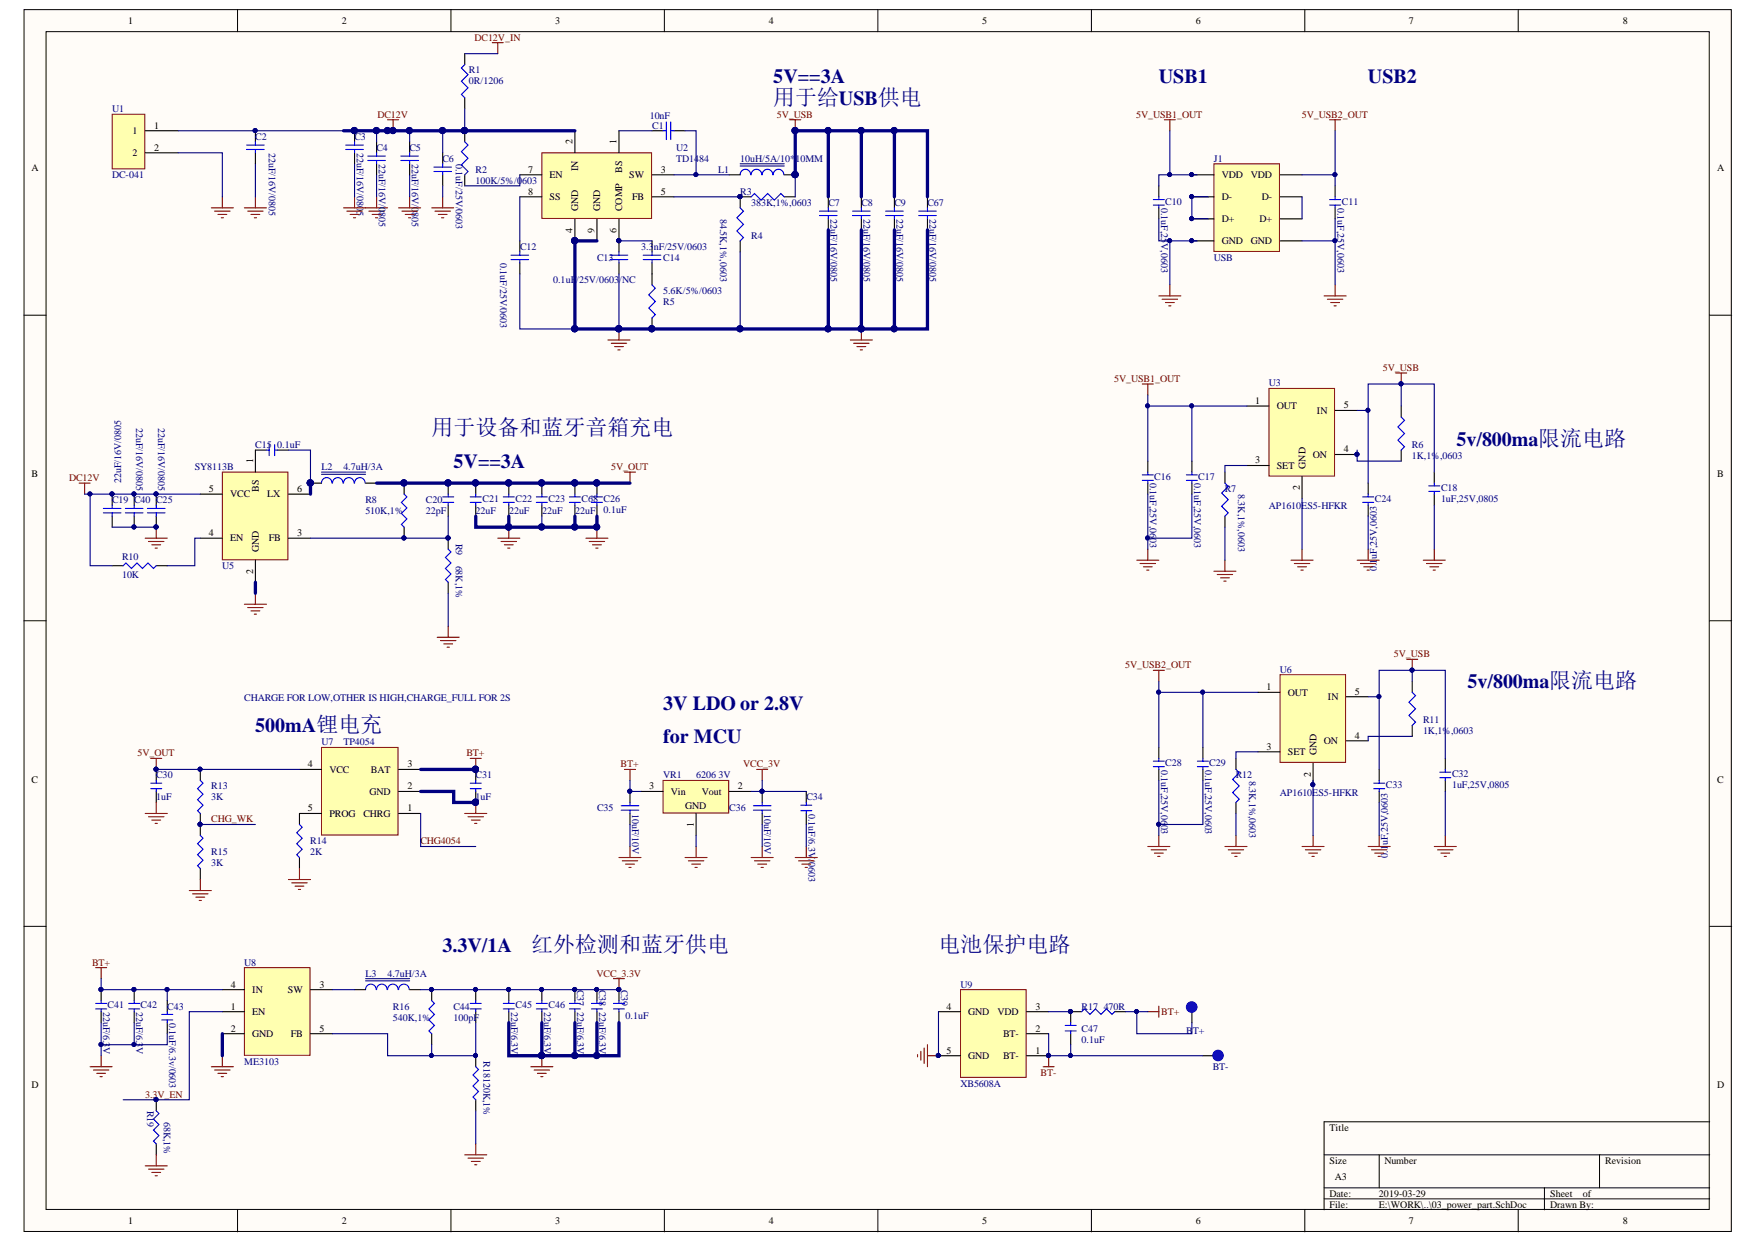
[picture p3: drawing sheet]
<svg xmlns="http://www.w3.org/2000/svg" width="297mm" height="210mm" viewBox="0 0 297 210" stroke-linecap="round" stroke-linejoin="round" font-family="sans-serif">
<defs><g id="words">
<g font-size="3.7" fill="#000080">
<text x="130.7" y="17.7">用于给USB供电</text>
<text x="72.9" y="73.4">用于设备和蓝牙音箱充电</text>
<text x="89.7" y="160.8">红外检测和蓝牙供电</text>
<text x="158.6" y="160.8">电池保护电路</text>
</g>
<g font-size="3.4" fill="#000080">
<text x="130.7" y="13.9">5V==3A</text>
<text x="195.8" y="13.9">USB1</text>
<text x="231.1" y="13.9">USB2</text>
<text x="246.1" y="75.3">5v/800ma限流电路</text>
<text x="76.6" y="79">5V==3A</text>
<text x="112.1" y="119.9">3V LDO or 2.8V</text>
<text x="248" y="116.2">5v/800ma限流电路</text>
<text x="43.1" y="123.6">500mA锂电充</text>
<text x="112.1" y="125.5">for MCU</text>
<text x="74.8" y="160.8">3.3V/1A</text>
</g>
<g font-size="1.7">
<text x="21.7" y="4.1">1</text>
<text x="57.8" y="4.1">2</text>
<text x="93.8" y="4.1">3</text>
<text x="129.9" y="4.1">4</text>
<text x="165.9" y="4.1">5</text>
<text x="202" y="4.1">6</text>
<text x="238.1" y="4.1">7</text>
<text x="274.2" y="4.1">8</text>
<text x="22.4" y="22.6">1</text>
<text x="26" y="21.7">1</text>
<text x="5.3" y="28.9">A</text>
<text x="22.4" y="26.4">2</text>
<text x="26" y="25.4">2</text>
<text x="89.2" y="29.2">7</text>
<text x="96.8" y="24.3" transform="rotate(-90 96.8 24.3)">2</text>
<text x="97.7" y="28.9" transform="rotate(-90 97.7 28.9)">IN</text>
<text x="104.2" y="24.3" transform="rotate(-90 104.2 24.3)">1</text>
<text x="105.1" y="29.2" transform="rotate(-90 105.1 29.2)">BS</text>
<text x="111.6" y="29.2">3</text>
<text x="290.2" y="28.9">A</text>
<text x="89.2" y="32.9">8</text>
<text x="92.9" y="30.1">EN</text>
<text x="92.9" y="33.8">SS</text>
<text x="97.7" y="35.7" transform="rotate(-90 97.7 35.7)">GND</text>
<text x="101.4" y="35.7" transform="rotate(-90 101.4 35.7)">GND</text>
<text x="105.1" y="35.7" transform="rotate(-90 105.1 35.7)">COMP</text>
<text x="106.3" y="30.1">SW</text>
<text x="106.8" y="33.8">FB</text>
<text x="111.6" y="32.9">5</text>
<text x="206.4" y="30.1">VDD</text>
<text x="206.4" y="33.8">D-</text>
<text x="211.3" y="30.1">VDD</text>
<text x="213.2" y="33.8">D-</text>
<text x="96.8" y="39.3" transform="rotate(-90 96.8 39.3)">4</text>
<text x="100.5" y="39.3" transform="rotate(-90 100.5 39.3)">9</text>
<text x="104.2" y="39.3" transform="rotate(-90 104.2 39.3)">6</text>
<text x="206.4" y="37.5">D+</text>
<text x="206.4" y="41.2">GND</text>
<text x="211.3" y="41.2">GND</text>
<text x="212.8" y="37.5">D+</text>
<text x="212.1" y="68.2">1</text>
<text x="215.7" y="69.1">OUT</text>
<text x="222.5" y="69.9">IN</text>
<text x="227.1" y="69">5</text>
<text x="221.8" y="77.3">ON</text>
<text x="227.1" y="76.4">4</text>
<text x="5.3" y="80.5">B</text>
<text x="35.3" y="83.1">5</text>
<text x="38.9" y="84">VCC</text>
<text x="42.8" y="78.2" transform="rotate(-90 42.8 78.2)">1</text>
<text x="43.7" y="83.1" transform="rotate(-90 43.7 83.1)">BS</text>
<text x="45.2" y="84">LX</text>
<text x="50.2" y="83.1">6</text>
<text x="212.1" y="78.2">3</text>
<text x="215.7" y="79.2">SET</text>
<text x="219.6" y="82.8" transform="rotate(-90 219.6 82.8)">2</text>
<text x="220.6" y="79.2" transform="rotate(-90 220.6 79.2)">GND</text>
<text x="290.2" y="80.5">B</text>
<text x="35.3" y="90.5">4</text>
<text x="38.9" y="91.4">EN</text>
<text x="43.7" y="93.3" transform="rotate(-90 43.7 93.3)">GND</text>
<text x="45.4" y="91.4">FB</text>
<text x="50.2" y="90.5">3</text>
<text x="42.8" y="96.9" transform="rotate(-90 42.8 96.9)">2</text>
<text x="214" y="116.5">1</text>
<text x="217.6" y="117.5">OUT</text>
<text x="224.4" y="118.2">IN</text>
<text x="228.9" y="117.3">5</text>
<text x="223.7" y="125.6">ON</text>
<text x="228.9" y="124.7">4</text>
<text x="52" y="129.5">4</text>
<text x="55.6" y="130.5">VCC</text>
<text x="62.7" y="130.5">BAT</text>
<text x="68.8" y="129.5">3</text>
<text x="214" y="126.6">3</text>
<text x="217.6" y="127.5">SET</text>
<text x="221.5" y="131.1" transform="rotate(-90 221.5 131.1)">2</text>
<text x="222.4" y="127.5" transform="rotate(-90 222.4 127.5)">GND</text>
<text x="5.3" y="132.2">C</text>
<text x="52" y="137">5</text>
<text x="55.6" y="137.9">PROG</text>
<text x="61.4" y="137.9">CHRG</text>
<text x="62.4" y="134.2">GND</text>
<text x="68.8" y="137">1</text>
<text x="68.8" y="133.3">2</text>
<text x="109.7" y="133.3">3</text>
<text x="113.3" y="134.2">Vin</text>
<text x="115.8" y="136.6">GND</text>
<text x="118.6" y="134.2">Vout</text>
<text x="124.7" y="133.3">2</text>
<text x="290.2" y="132.2">C</text>
<text x="117.2" y="139.7" transform="rotate(-90 117.2 139.7)">1</text>
<text x="39" y="166.8">4</text>
<text x="42.6" y="167.7">IN</text>
<text x="48.6" y="167.7">SW</text>
<text x="54" y="166.8">3</text>
<text x="39" y="170.5">1</text>
<text x="42.6" y="171.4">EN</text>
<text x="159.9" y="170.5">4</text>
<text x="163.6" y="171.4">GND</text>
<text x="168.6" y="171.4">VDD</text>
<text x="175" y="170.5">3</text>
<text x="39" y="174.2">2</text>
<text x="42.6" y="175.2">GND</text>
<text x="49.1" y="175.2">FB</text>
<text x="54" y="174.2">5</text>
<text x="159.9" y="178">5</text>
<text x="163.6" y="178.9">GND</text>
<text x="169.5" y="178.9">BT-</text>
<text x="169.5" y="175.2">BT-</text>
<text x="175" y="178">1</text>
<text x="175" y="174.2">2</text>
<text x="5.3" y="183.7">D</text>
<text x="290.2" y="183.7">D</text>
<text x="224.6" y="191">Title</text>
<text x="224.6" y="196.5">Size</text>
<text x="233.9" y="196.5">Number</text>
<text x="271.2" y="196.5">Revision</text>
<text x="224.6" y="202.1">Date:</text>
<text x="224.6" y="204">File:</text>
<text x="225.6" y="199.3">A3</text>
<text x="233" y="202.1">2019-03-29</text>
<text x="233" y="204">E:\WORK\..\03_power_part.SchDoc</text>
<text x="261.9" y="202.1">Sheet</text>
<text x="261.9" y="204">Drawn By:</text>
<text x="267.4" y="202.1">of</text>
<text x="21.7" y="206.8">1</text>
<text x="57.8" y="206.8">2</text>
<text x="93.8" y="206.8">3</text>
<text x="129.9" y="206.8">4</text>
<text x="165.9" y="206.8">5</text>
<text x="202" y="206.8">6</text>
<text x="238.1" y="206.8">7</text>
<text x="274.2" y="206.8">8</text>
</g>
<g font-size="1.7" fill="#800000">
<text x="80.2" y="6.8">DC12V_IN</text>
<text x="63.8" y="19.9">DC12V</text>
<text x="131.3" y="19.9">5V_USB</text>
<text x="192" y="19.9">5V_USB1_OUT</text>
<text x="220" y="19.9">5V_USB2_OUT</text>
<text x="188.3" y="64.5">5V_USB1_OUT</text>
<text x="233.7" y="62.6">5V_USB</text>
<text x="11.7" y="81.2">DC12V</text>
<text x="103.3" y="79.3">5V_OUT</text>
<text x="190.1" y="112.8">5V_USB2_OUT</text>
<text x="235.5" y="110.9">5V_USB</text>
<text x="23.3" y="127.7">5V_OUT</text>
<text x="78.8" y="127.7">BT+</text>
<text x="104.9" y="129.5">BT+</text>
<text x="125.6" y="129.5">VCC_3V</text>
<text x="35.7" y="138.8">CHG_WK</text>
<text x="71" y="142.5">CHG4054</text>
<text x="15.6" y="163.1">BT+</text>
<text x="100.8" y="164.9">VCC_3.3V</text>
<text x="196.2" y="171.4">BT+</text>
<text x="24.5" y="185.4">3.3V_EN</text>
<text x="175.8" y="181.7">BT-</text>
</g>
<g font-size="1.7" fill="#000080">
<text x="79.2" y="14.1">0R/1206</text>
<text x="79.2" y="12.3">R1</text>
<text x="18.9" y="18.9">U1</text>
<text x="43.1" y="23.6">C2</text>
<text x="59.9" y="23.6">C3</text>
<text x="109.8" y="20">10nF</text>
<text x="110.2" y="21.7">C1</text>
<text x="45.4" y="25.8" transform="rotate(90 45.4 25.8)">22uF/16V/0805</text>
<text x="60.3" y="25.8" transform="rotate(90 60.3 25.8)">22uF/16V/080</text>
<text x="63.6" y="25.4">C4</text>
<text x="64" y="27.6" transform="rotate(90 64 27.6)">22uF/16V/0</text>
<text x="69.2" y="25.4">C5</text>
<text x="69.6" y="27.6" transform="rotate(90 69.6 27.6)">22uF/16V/0</text>
<text x="74.8" y="27.3">C6</text>
<text x="77" y="27.6" transform="rotate(90 77 27.6)">0.1uF/25V/0603</text>
<text x="80.3" y="29.2">R2</text>
<text x="114.3" y="27.3">TD1484</text>
<text x="114.3" y="25.4">U2</text>
<text x="121.4" y="29.2">L1</text>
<text x="125.1" y="27.3">10uH/5A/10*10MM</text>
<text x="205.1" y="27.3">J1</text>
<text x="18.9" y="30.1">DC-041</text>
<text x="60.3" y="35.6" transform="rotate(90 60.3 35.6)">5</text>
<text x="64" y="35.7" transform="rotate(90 64 35.7)">805</text>
<text x="69.6" y="35.7" transform="rotate(90 69.6 35.7)">805</text>
<text x="80.3" y="31">100K/5%/0603</text>
<text x="125.1" y="32.9">R3</text>
<text x="126.9" y="34.7">383K,1%,0603</text>
<text x="140" y="34.7">C7</text>
<text x="145.5" y="34.7">C8</text>
<text x="151.1" y="34.7">C9</text>
<text x="156.7" y="34.7">C67</text>
<text x="196.2" y="35.1" transform="rotate(90 196.2 35.1)">0.1uF,25V,0603</text>
<text x="196.9" y="34.6">C10</text>
<text x="226" y="35.1" transform="rotate(90 226 35.1)">0.1uF,25V,0603</text>
<text x="226.7" y="34.6">C11</text>
<text x="121.7" y="36.9" transform="rotate(90 121.7 36.9)">84.5K,1%,0603</text>
<text x="126.9" y="40.3">R4</text>
<text x="140.3" y="36.9" transform="rotate(90 140.3 36.9)">22uF/16V/0805</text>
<text x="145.9" y="36.9" transform="rotate(90 145.9 36.9)">22uF/16V/0805</text>
<text x="151.5" y="36.9" transform="rotate(90 151.5 36.9)">22uF/16V/0805</text>
<text x="157" y="36.9" transform="rotate(90 157 36.9)">22uF/16V/0805</text>
<text x="84.5" y="44.4" transform="rotate(90 84.5 44.4)">0.1uF/25V/0603</text>
<text x="87.9" y="42.2">C12</text>
<text x="93.5" y="47.7">0.1uF/25V/0603/NC</text>
<text x="100.9" y="44">C13</text>
<text x="108.3" y="42.2">3.3nF/25V/0603</text>
<text x="112.1" y="44">C14</text>
<text x="205.1" y="44">USB</text>
<text x="112.1" y="49.6">5.6K/5%/0603</text>
<text x="112.1" y="51.5">R5</text>
<text x="214.4" y="65.2">U3</text>
<text x="23" y="72.2" transform="rotate(90 23 72.2)">22uF/16V/0805</text>
<text x="26.7" y="72.2" transform="rotate(90 26.7 72.2)">22uF/16V/0805</text>
<text x="43.1" y="75.6">C15</text>
<text x="46.9" y="75.6">0.1uF</text>
<text x="238.6" y="77.5">1K,1%,0603</text>
<text x="238.6" y="75.6">R6</text>
<text x="20.5" y="81.6" transform="rotate(-90 20.5 81.6)">22uF/16V/0805</text>
<text x="32.9" y="79.3">SY8113B</text>
<text x="54.3" y="79.3">L2</text>
<text x="58" y="79.3">4.7uH/3A</text>
<text x="194.3" y="81.6" transform="rotate(90 194.3 81.6)">0.1uF,25V,0603</text>
<text x="195" y="81">C16</text>
<text x="201.8" y="81.6" transform="rotate(90 201.8 81.6)">0.1uF,25V,0603</text>
<text x="202.5" y="81">C17</text>
<text x="206.9" y="83.1">R7</text>
<text x="209.2" y="83.5" transform="rotate(90 209.2 83.5)">8.3K,1%,0603</text>
<text x="243.5" y="82.9">C18</text>
<text x="18.9" y="84.9">C19 C40 C25</text>
<text x="61.7" y="84.9">R8</text>
<text x="61.7" y="86.8">510K,1%</text>
<text x="72" y="84.9">C20</text>
<text x="72" y="86.8">22pF</text>
<text x="80.3" y="86.8">22uF</text>
<text x="81.5" y="84.8">C21</text>
<text x="86" y="86.8">22uF</text>
<text x="87.1" y="84.8">C22</text>
<text x="91.6" y="86.8">22uF</text>
<text x="92.7" y="84.8">C23</text>
<text x="97.2" y="86.8">22uF</text>
<text x="98.3" y="84.8">C68 C26</text>
<text x="102" y="86.6">0.1uF</text>
<text x="214.4" y="86">AP1610ES5-HFKR</text>
<text x="232.3" y="84.8">C24</text>
<text x="243.5" y="84.8">1uF,25V,0805</text>
<text x="20.6" y="94.6">R10</text>
<text x="77" y="91.9" transform="rotate(90 77 91.9)">R9</text>
<text x="77" y="95.6" transform="rotate(90 77 95.6)">68K,1%</text>
<text x="232.7" y="94.4" transform="rotate(-90 232.7 94.4)">uF,25V,0603</text>
<text x="20.6" y="97.7">10K</text>
<text x="37.5" y="96.1">U5</text>
<text x="232.7" y="96.5" transform="rotate(-90 232.7 96.5)">0.1</text>
<text x="216.2" y="113.6">U6</text>
<text x="41.3" y="118.4">CHARGE FOR LOW,OTHER IS HIGH,CHARGE_FULL FOR 2S</text>
<text x="54.3" y="125.8">U7</text>
<text x="58" y="125.8">TP4054</text>
<text x="240.4" y="124">1K,1%,0603</text>
<text x="240.4" y="122.1">R11</text>
<text x="26.4" y="131.4">C30</text>
<text x="80.3" y="131.4">C31</text>
<text x="112.1" y="131.4">VR1</text>
<text x="117.6" y="131.4">6206 3V</text>
<text x="196.2" y="130" transform="rotate(90 196.2 130)">0.1uF,25V,06</text>
<text x="196.9" y="129.4">C28</text>
<text x="203.6" y="130" transform="rotate(90 203.6 130)">0.1uF,25V,0603</text>
<text x="204.3" y="129.4">C29</text>
<text x="208.8" y="131.4">R12</text>
<text x="211.1" y="131.8" transform="rotate(90 211.1 131.8)">8.3K,1%,0603</text>
<text x="245.3" y="131.2">C32</text>
<text x="26.4" y="135.1">1uF</text>
<text x="35.7" y="133.3">R13</text>
<text x="35.7" y="135.1">3K</text>
<text x="80.3" y="135.1">1uF</text>
<text x="100.9" y="137">C35</text>
<text x="106.8" y="137.4" transform="rotate(90 106.8 137.4)">10uF/10V</text>
<text x="123.2" y="137">C36</text>
<text x="129.1" y="137.4" transform="rotate(90 129.1 137.4)">10uF/10V</text>
<text x="136.2" y="135.1">C34</text>
<text x="136.6" y="137.4" transform="rotate(90 136.6 137.4)">0.1uF/6.3V</text>
<text x="216.2" y="134.4">AP1610ES5-HFKR</text>
<text x="234.2" y="133.1">C33</text>
<text x="245.3" y="133.1">1uF,25V,0805</text>
<text x="52.4" y="142.5">R14</text>
<text x="196.2" y="139.3" transform="rotate(90 196.2 139.3)">03</text>
<text x="234.5" y="142.7" transform="rotate(-90 234.5 142.7)">uF,25V,0603</text>
<text x="35.7" y="144.4">R15</text>
<text x="35.7" y="146.3">3K</text>
<text x="52.4" y="144.4">2K</text>
<text x="136.6" y="145" transform="rotate(90 136.6 145)">/</text>
<text x="136.6" y="145.5" transform="rotate(90 136.6 145.5)">0603</text>
<text x="234.5" y="144.8" transform="rotate(-90 234.5 144.8)">0.1</text>
<text x="41.3" y="163.1">U8</text>
<text x="61.7" y="164.9">L3</text>
<text x="65.5" y="164.9">4.7uH/3A</text>
<text x="97.5" y="167.1" transform="rotate(90 97.5 167.1)">C37</text>
<text x="101.2" y="167.1" transform="rotate(90 101.2 167.1)">C38</text>
<text x="105" y="167.1" transform="rotate(90 105 167.1)">C39</text>
<text x="162.3" y="166.8">U9</text>
<text x="17.4" y="170.9" transform="rotate(90 17.4 170.9)">22uF/6.3</text>
<text x="18.2" y="170.3">C41</text>
<text x="23" y="170.9" transform="rotate(90 23 170.9)">22uF/6.3</text>
<text x="23.8" y="170.3">C42</text>
<text x="28.2" y="170.5">C43</text>
<text x="28.6" y="172.7" transform="rotate(90 28.6 172.7)">0.1uF/6.3v/0603</text>
<text x="66.4" y="170.5">R16</text>
<text x="66.4" y="172.4">540K,1%</text>
<text x="76.6" y="170.5">C44</text>
<text x="76.6" y="172.4">100pF</text>
<text x="86.3" y="170.9" transform="rotate(90 86.3 170.9)">22uF/6.3V</text>
<text x="87.1" y="170.3">C45</text>
<text x="91.9" y="170.9" transform="rotate(90 91.9 170.9)">22uF/6.3V</text>
<text x="92.7" y="170.3">C46</text>
<text x="97.5" y="170.9" transform="rotate(90 97.5 170.9)">22uF/6.3V</text>
<text x="101.2" y="170.9" transform="rotate(90 101.2 170.9)">22uF/6.3V</text>
<text x="105.7" y="172.1">0.1uF</text>
<text x="182.8" y="170.5">R17</text>
<text x="186.5" y="170.5">470R</text>
<text x="17.4" y="176.9" transform="rotate(90 17.4 176.9)">V</text>
<text x="23" y="176.9" transform="rotate(90 23 176.9)">V</text>
<text x="41.3" y="179.8">ME3103</text>
<text x="81.7" y="179.2" transform="rotate(90 81.7 179.2)">R18120K,1%</text>
<text x="182.8" y="174.2">C47</text>
<text x="182.8" y="176.1">0.1uF</text>
<text x="200.4" y="174.6">BT+</text>
<text x="162.3" y="183.5">XB5608A</text>
<text x="204.9" y="180.7">BT-</text>
<text x="24.9" y="187.6" transform="rotate(90 24.9 187.6)">R19</text>
<text x="27.7" y="189.4" transform="rotate(90 27.7 189.4)">68K,1%</text>
</g>
</g></defs>
<g fill="#fffcf8" stroke="#000" stroke-width=".17">
<path d="M4.1 1.6h288.4v206.4h-288.4z"/>
<path d="M7.8 5.3h281v198.9h-281z"/>
</g>
<g fill="none" stroke="#000" stroke-width=".17">
<path d="M40.1 1.6v3.7M76.2 1.6v3.7M112.3 1.6v3.7M148.3 1.6v3.7M184.4 1.6v3.7M220.5 1.6v3.7M256.5 1.6v3.7M4.1 53.2h3.7M288.9 53.2h3.7M4.1 104.8h3.7M288.9 104.8h3.7M4.1 156.4h3.7"/>
<path d="M288.9 156.4h3.7M223.7 195h65.2M233 195v5.6M270.3 195v5.6M288.9 189.4h-65.2v14.9M40.1 204.3v3.7M76.2 204.3v3.7M112.3 204.3v3.7M148.3 204.3v3.7M184.4 204.3v3.7M220.5 204.3v3.7M223.7 200.6h65.2"/>
<path d="M223.7 202.5h65.2M256.5 204.3v3.7M261 200.6v3.7"/>
</g>
<path d="M19 19.3h5.5v9.2h-5.5z" fill="#ffffb0" stroke="#800000" stroke-width=".17"/>
<path d="M24.5 22.1h5.6M24.5 25.8h5.6" fill="none" stroke="#000" stroke-width=".19"/>
<path d="M35.7 35.1h3.7M36.3 35.7h2.6M36.8 36.2h1.5M37.4 36.8h.4M37.6 33.2v1.9M65.5 20.2h1.9M66.4 20.2v1.9" fill="none" stroke="#800000" stroke-width=".19"/>
<circle cx="66.4" cy="22" r=".52" fill="#000080" stroke="#000080" stroke-width=".17"/>
<path d="M41.3 163.4h11.1v14.8h-11.1z" fill="#ffffb0" stroke="#800000" stroke-width=".17"/>
<g fill="none" stroke="#000" stroke-width=".19">
<path d="M123.2 29.5h1.9M132.5 29.5h1.9M140 33.2v1.9M140 37v1.8M145.5 33.2v1.9M145.5 37v1.8M17.1 167.1v1.9M17.1 170.8v1.9M22.7 167.1v1.9M22.7 170.8v1.9M28.3 169v1.8M28.3 172.7v1.9"/>
<path d="M37.6 167.1h3.7M37.6 174.6h3.7M37.6 170.8h3.7M52.5 167.1h3.7M52.5 174.6h3.7M59.9 167.1h1.9M69.2 167.1h1.9M72.9 167.1v1.9M72.9 174.6v1.8M80.4 167.1v1.9M80.4 170.8v1.9M80.4 178.3v1.8"/>
<path d="M86 167.1v1.9M86 170.8v1.9M91.6 167.1v1.9M91.6 170.8v1.9M97.1 167.1v1.9M97.1 170.8v1.9M100.9 167.1v1.9M100.9 170.8v1.9M104.6 167.1v1.9M104.6 170.8v1.9M26.4 185.7v1.9M26.4 193.2v1.8"/>
<path d="M80.4 185.7v1.9"/>
</g>
<g fill="#000080" stroke="#000080" stroke-width=".17">
<circle cx="17.1" cy="167.1" r=".33"/>
<circle cx="22.6" cy="167.1" r=".33"/>
<circle cx="26.4" cy="185.7" r=".33"/>
<circle cx="72.9" cy="167.1" r=".33"/>
<circle cx="80.3" cy="178.2" r=".33"/>
<circle cx="80.3" cy="167.1" r=".33"/>
<circle cx="85.9" cy="167.1" r=".33"/>
<circle cx="91.5" cy="167.1" r=".33"/>
<circle cx="91.5" cy="178.2" r=".52"/>
<circle cx="97.1" cy="167.1" r=".33"/>
<circle cx="100.8" cy="167.1" r=".33"/>
<circle cx="104.5" cy="167.1" r=".33"/>
<circle cx="134.3" cy="22" r=".52"/>
<circle cx="145.5" cy="55.5" r=".52"/>
<circle cx="134.3" cy="29.5" r=".52"/>
<circle cx="104.5" cy="55.5" r=".52"/>
</g>
<g fill="none" stroke="#00f" stroke-width=".19">
<path d="M126.8 29.5a.88 .88 0 0 0-.9-.9 .88 .88 0 0 0-.8 .9M128.7 29.5a.89 .89 0 0 0-.9-.9 .89 .89 0 0 0-.9 .9M130.6 29.5a.89 .89 0 0 0-.9-.9 .89 .89 0 0 0-.9 .9M132.4 29.5a.89 .89 0 0 0-.9-.9 .89 .89 0 0 0-.9 .9M138.5 36.4h2.9M138.5 35.7h2.9M140 35.1v.6M140 36.4v.6M144 36.4h3M144 35.7h3M145.5 35.1v.6M145.5 36.4v.6"/>
<path d="M16.2 170.4h1.8M16.2 169.4h1.8M17.1 169v.4M17.1 170.4v.4M21.7 170.4h1.9M21.7 169.4h1.9M22.7 169v.4M22.7 170.4v.4M27.3 171.3h1.9M27.3 172.2h1.9M28.3 170.8v.5M28.3 172.2v.5"/>
<path d="M63.6 167.1a.89 .89 0 0 0-.9-.9 .89 .89 0 0 0-.9 .9M65.4 167.1a.88 .88 0 0 0-.9-.9 .88 .88 0 0 0-.9 .9M67.3 167.1a.88 .88 0 0 0-.9-.9 .88 .88 0 0 0-.9 .9M69.1 167.1a.89 .89 0 0 0-.9-.9 .89 .89 0 0 0-.8 .9M72.9 169l.5 .4-.9 1 .9 .9-.9 .9 .9 1-.9 .9 .4 .5M79.5 170.4h1.8M79.5 169.4h1.8M80.4 169v.4M80.4 170.4v.4M85 170.4h1.9M85 169.4h1.9M86 169v.4"/>
<path d="M86 170.4v.4M90.6 170.4h1.9M90.6 169.4h1.9M91.6 169v.4M91.6 170.4v.4M96.2 170.4h1.9M96.2 169.4h1.9M97.1 169v.4M97.1 170.4v.4M99.9 170.4h1.9M99.9 169.4h1.9M100.9 169v.4"/>
<path d="M100.9 170.4v.4M103.7 170.4h1.8M103.7 169.4h1.8M104.6 169v.4M104.6 170.4v.4M26.4 187.6l.5 .4-1 1 1 .9-1 .9 1 1-1 .9 .5 .5M80.4 180.1l.4 .5-.9 .9 .9 1-.9 .9 .9 .9-.9 1 .5 .4"/>
</g>
<g fill="none" stroke="#800000" stroke-width=".19">
<path d="M133.4 20.2h1.9M134.4 20.2v1.9M102.7 57.4h3.7M103.3 58h2.6M103.8 58.5h1.5M104.4 59.1h.4M104.6 55.6v1.8M143.7 57.4h3.7M144.2 58h2.6M144.8 58.5h1.5M145.4 59.1h.3M145.5 55.6v1.8"/>
<path d="M17.1 178.3v1.8M37.6 178.3v1.8M91.6 178.3v1.8M103.7 165.3h1.8M104.6 165.3v1.8M15.2 180.1h3.8M15.8 180.7h2.6M16.3 181.3h1.5M16.9 181.8h.4M24.5 196.9h3.8M25.1 197.4h2.6M25.7 198h1.4"/>
<path d="M26.2 198.5h.4M26.4 195v1.9M35.7 180.1h3.7M36.3 180.7h2.6M36.8 181.3h1.5M37.4 181.8h.4M78.5 195h3.7M79.1 195.6h2.6M79.6 196.1h1.5M80.2 196.7h.4M80.4 193.2v1.8M89.7 180.1h3.7"/>
<path d="M90.2 180.7h2.7M90.8 181.3h1.5M91.4 181.8h.3"/>
</g>
<path d="M125.1 27.7h7.4M125.1 28h7.4M61.8 165.3h7.4M61.8 165.6h7.4" fill="none" stroke="#11037f" stroke-width=".19"/>
<path d="M91.6 25.8h18.5v11.1h-18.5z" fill="#ffffb0" stroke="#800000" stroke-width=".17"/>
<g fill="none" stroke="#000" stroke-width=".19">
<path d="M78.5 22.1v1.8M78.5 29.5v1.9M87.8 29.5h3.8M87.8 33.2h3.8M97.1 22.1v3.7M97.1 37v3.7M100.9 37v3.7M104.6 22.1v3.7M104.6 37v5.5M110.2 29.5h3.7M110.2 33.2h3.7M110.2 22.1h1.8"/>
<path d="M113.9 22.1h1.9M126.9 33.2h-1.8v1.9M132.5 33.2h1.9M87.8 40.7v1.8M87.8 44.4v1.9M104.6 44.4v1.9M110.2 40.7v1.8M110.2 44.4v3.7M110.2 53.7v1.9M125.1 40.7v1.8"/>
</g>
<g fill="#000080" stroke="#000080" stroke-width=".17">
<circle cx="97.1" cy="40.6" r=".52"/>
<circle cx="104.5" cy="40.6" r=".33"/>
<circle cx="125" cy="33.2" r=".33"/>
<circle cx="110.1" cy="55.5" r=".52"/>
<circle cx="78.5" cy="22" r=".52"/>
<circle cx="177.1" cy="178.2" r=".33"/>
<circle cx="158.5" cy="178.2" r=".33"/>
</g>
<g fill="none" stroke="#00f" stroke-width=".19">
<path d="M78.5 23.9l.6 .6-1.1 1.1 1.1 1.1-1.1 1.1 1.1 1.2-.6 .5M112 22.1h.6M112.6 20.6v3M113.3 20.6v3M113.3 22.1h.6M125.1 35.1l.5 .6-1.1 1.1 1.1 1.1-1.1 1.1 1.1 1.1-.5 .6M126.9 33.2l.6-.5 1.1 1.1 1.1-1.1 1.1 1.1 1.1-1.1 .6 .5M86.3 43.8h3M86.3 43.1h3M87.8 42.5v.6M87.8 43.8v.6M103.1 43.8h3"/>
<path d="M103.1 43.1h3M104.6 42.5v.6M104.6 43.8v.6M108.7 43.8h3M108.7 43.1h3M110.2 48.1l.5 .6-1.1 1.1 1.1 1.1-1.1 1.1 1.1 1.1-.5 .6M110.2 42.5v.6M110.2 43.8v.6"/>
</g>
<path d="M155 178.1v.4M155.6 177.5v1.5M156.1 177v2.6M156.7 176.4v3.7M156.7 178.3h1.9M177.2 178.3v1.8M193.9 170.8h1.9M195.8 169.9v1.9M176.3 180.1h1.8" fill="none" stroke="#800000" stroke-width=".19"/>
<path d="M162.3 167.1h11.1v14.8h-11.1z" fill="#ffffb0" stroke="#800000" stroke-width=".17"/>
<path d="M158.6 178.3h3.7M158.6 170.8h3.7M173.5 178.3h3.7M173.5 174.6h3.7M173.5 170.8h3.7M180.9 174.6v1.8M182.8 170.8h-1.9v1.9M188.4 170.8h1.8" fill="none" stroke="#000" stroke-width=".19"/>
<g fill="#000080" stroke="#000080" stroke-width=".17">
<circle cx="177.1" cy="178.2" r=".33"/>
<circle cx="158.5" cy="178.2" r=".33"/>
<circle cx="180.9" cy="170.8" r=".33"/>
</g>
<path d="M180 174.1h1.8M180 173.2h1.8M180.9 172.7v.5M180.9 174.1v.5M182.8 170.8l.4-.4 1 .9 .9-.9 .9 .9 1-.9 .9 .9 .5-.5" fill="none" stroke="#00f" stroke-width=".19"/>
<path d="M16.2 163.4h1.8M17.1 163.4v1.9" fill="none" stroke="#800000" stroke-width=".19"/>
<path d="M54.3 126.2h13v14.8h-13z" fill="#ffffb0" stroke="#800000" stroke-width=".17"/>
<g fill="none" stroke="#000" stroke-width=".19">
<path d="M100.9 81.6v1.8M100.9 85.3v1.9M26.4 129.9v1.9M26.4 133.7v1.8M33.8 129.9v1.9M33.8 137.4v3.7M50.6 129.9h3.7M54.3 137.4h-3.7v1.8M67.4 137.4h3.7M67.4 133.7h3.7M67.4 129.9h3.7M80.4 129.9v1.9"/>
<path d="M80.4 133.7v1.8M33.8 146.7v1.8M50.6 144.8v1.9"/>
</g>
<g fill="none" stroke="#800000" stroke-width=".19">
<path d="M13.4 81.6h1.8M14.3 81.6v1.8M24.5 137.4h3.8M25.1 137.9h2.6M25.5 128.1h1.8M25.7 138.5h1.4M26.2 139h.4M26.4 128.1v1.8M26.4 135.5v1.9M78.5 137.4h3.7M79.1 137.9h2.6M79.5 128.1h1.8"/>
<path d="M79.6 138.5h1.5M80.2 139h.4M80.4 128.1v1.8M80.4 135.5v1.9M32 150.4h3.7M32.5 150.9h2.6M33.1 151.5h1.5M33.7 152.1h.3M33.8 148.5v1.9M48.7 148.5h3.8M49.3 149.1h2.6M49.9 149.6h1.4"/>
<path d="M50.4 150.2h.4M50.6 146.7v1.8"/>
</g>
<g fill="#000080" stroke="#000080" stroke-width=".17">
<circle cx="26.4" cy="129.9" r=".33"/>
<circle cx="80.3" cy="135.5" r=".52"/>
<circle cx="80.3" cy="129.9" r=".52"/>
<circle cx="33.8" cy="139.2" r=".33"/>
<circle cx="33.8" cy="129.9" r=".33"/>
<circle cx="100.8" cy="81.5" r=".52"/>
</g>
<g fill="none" stroke="#00f" stroke-width=".19">
<path d="M99.9 83.9h1.9M99.9 84.8h1.9M100.9 83.4v.5M100.9 84.8v.5M25.5 132.3h1.8M25.5 133.2h1.8M26.4 131.8v.5M26.4 133.2v.5M33.8 131.8l.5 .5-.9 .9 .9 .9-.9 .9 .9 1-.9 .9 .4 .5M50.6 139.2l.5 .5-1 .9 1 1-1 .9 1 .9-1 .9 .5 .5M79.5 132.3h1.8M79.5 133.2h1.8"/>
<path d="M80.4 131.8v.5M80.4 133.2v.5M33.8 141.1l.5 .5-.9 .9 .9 .9-.9 .9 .9 1-.9 .9 .4 .5"/>
</g>
<path d="M37.6 79.7h11v14.8h-11z" fill="#ffffb0" stroke="#800000" stroke-width=".17"/>
<g fill="none" stroke="#000" stroke-width=".19">
<path d="M195.8 31.4v1.8M195.8 35.1v1.9M225.6 31.4v1.8M225.6 35.1v1.9M45 76h-1.8v3.7M46.9 76h1.8M193.9 77.9v1.8M201.4 77.9v1.8M207 79.7v1.9M236.8 68.6v1.8M236.8 76v1.9M242.3 79.7v1.9"/>
<path d="M19 95.5h1.8M26.4 95.5h1.9M33.8 83.4h3.8M33.8 90.9h3.8M43.2 94.6v3.7M48.7 83.4h3.8M48.7 90.9h3.8M52.5 81.6h1.8M61.8 81.6h1.8M68.3 81.6v1.8M68.3 89v1.9M75.7 81.6v1.8"/>
<path d="M75.7 85.3v1.9M75.7 90.9v1.8M75.7 98.3v1.9M80.4 81.6v1.8M80.4 85.3v1.9M86 81.6v1.8M86 85.3v1.9M193.9 81.6v1.8M201.4 81.6v1.8M207 87.2v1.8M231.2 81.6v1.8M231.2 85.3v1.9"/>
<path d="M242.3 83.4v1.9M238.6 115.1v1.8M195.8 126.2v1.9M195.8 129.9v1.9M203.2 126.2v1.9M203.2 129.9v1.9M208.8 128.1v1.8M208.8 135.5v1.9M233 129.9v1.9M233 133.7v1.8M238.6 122.5v1.9M244.2 128.1v1.8"/>
<path d="M244.2 131.8v1.9"/>
</g>
<g fill="none" stroke="#800000" stroke-width=".19">
<path d="M196.7 20.2h1.9M197.7 20.2v1.9M224.7 20.2h1.8M225.6 20.2v1.9M195.8 50h3.7M196.4 50.5h2.6M196.9 51.1h1.5M197.5 51.6h.3M197.7 48.1v1.9M223.7 50h3.7M224.3 50.5h2.6M224.8 51.1h1.5"/>
<path d="M225.4 51.6h.4M225.6 48.1v1.9M105.5 79.7h1.9M106.4 79.7v1.9M193 64.8h1.9M193.9 64.8v1.9M235.8 63h1.9M236.8 63v1.8M24.5 90.9h3.8M25.1 91.4h2.6M25.7 92h1.4M26.2 92.6h.4"/>
<path d="M26.4 89v1.9M84.1 90.9h3.7M84.7 91.4h2.6M85.2 92h1.5M85.8 92.6h.4M86 89v1.9M99 90.9h3.7M99.6 91.4h2.6M100.1 92h1.5M100.7 92.6h.3M100.9 89v1.9M192.1 94.6h3.7"/>
<path d="M192.6 95.2h2.6M193.2 95.7h1.5M193.8 96.3h.3M193.9 92.7v1.9M205.1 96.5h3.7M205.7 97h2.6M206.2 97.6h1.5M206.8 98.1h.4M207 94.6v1.9M218.1 94.6h3.8M218.7 95.2h2.6M219.3 95.7h1.4"/>
<path d="M219.8 96.3h.4M220 92.7v1.9M229.3 94.6h3.7M229.9 95.2h2.6M230.4 95.7h1.5M231 96.3h.4M231.2 92.7v1.9M240.5 94.6h3.7M241 95.2h2.6M241.6 95.7h1.5M242.2 96.3h.3M242.3 92.7v1.9"/>
<path d="M41.3 102h3.7M41.8 102.6h2.7M42.4 103.2h1.5M43 103.7h.3M43.2 100.2v1.8M73.9 107.6h3.7M74.4 108.2h2.6M75 108.7h1.5M75.5 109.3h.4M75.7 105.8v1.8M194.9 113.2h1.8M195.8 113.2v1.9"/>
<path d="M237.7 111.3h1.8M238.6 111.3v1.9M193.9 142.9h3.8M194.5 143.5h2.6M195.1 144.1h1.4M195.6 144.6h.4M195.8 141.1v1.8M207 142.9h3.7M207.5 143.5h2.6M208.1 144.1h1.5M208.6 144.6h.4M208.8 141.1v1.8"/>
<path d="M220 142.9h3.7M220.6 143.5h2.6M221.1 144.1h1.5M221.7 144.6h.3M221.9 141.1v1.8M231.2 142.9h3.7M231.7 143.5h2.6M232.3 144.1h1.5M232.8 144.6h.4M233 141.1v1.8M242.3 142.9h3.8M242.9 143.5h2.6"/>
<path d="M243.5 144.1h1.4M244 144.6h.4M244.2 141.1v1.8"/>
</g>
<g fill="#000080" stroke="#000080" stroke-width=".17">
<circle cx="26.4" cy="89" r=".33"/>
<circle cx="52.4" cy="81.5" r=".52"/>
<circle cx="68.2" cy="90.8" r=".33"/>
<circle cx="68.2" cy="81.5" r=".52"/>
<circle cx="75.7" cy="90.8" r=".33"/>
<circle cx="80.3" cy="81.5" r=".52"/>
<circle cx="85.9" cy="81.5" r=".52"/>
<circle cx="85.9" cy="89" r=".52"/>
<circle cx="75.7" cy="81.5" r=".52"/>
<circle cx="100.8" cy="89" r=".52"/>
<circle cx="236.7" cy="64.8" r=".33"/>
<circle cx="238.6" cy="113.2" r=".33"/>
</g>
<g fill="none" stroke="#00f" stroke-width=".19">
<path d="M194.9 33.7h1.8M194.9 34.6h1.8M195.8 33.2v.5M195.8 34.6v.5M224.7 33.7h1.8M224.7 34.6h1.8M225.6 33.2v.5M225.6 34.6v.5M45 76h.5M45.5 75.1v1.8M46.4 75.1v1.8M46.4 76h.5"/>
<path d="M193.9 79.7v.5M201.4 79.7v.5M236.8 70.4l.5 .6-1.1 1.1 1.1 1.1-1.1 1.1 1.1 1.1-.5 .6M20.8 95.5l.5-.4 .9 .9 .9-.9 1 .9 .9-.9 .9 .9 .5-.5M56.1 81.6a.88 .88 0 0 0-.9-.9 .88 .88 0 0 0-.9 .9M58 81.6a.88 .88 0 0 0-.9-.9 .88 .88 0 0 0-.9 .9M59.8 81.6a.89 .89 0 0 0-.9-.9 .89 .89 0 0 0-.9 .9M61.7 81.6a.89 .89 0 0 0-.9-.9 .89 .89 0 0 0-.9 .9M68.3 83.4l.4 .5-.9 .9 .9 1-.9 .9 .9 .9-.9 1 .5 .4M74.8 84.8h1.9M74.8 83.9h1.9M75.7 92.7l.5 .5-.9 .9 .9 1-.9 .9 .9 .9-.9 1 .4 .4"/>
<path d="M75.7 83.4v.5M75.7 84.8v.5M79.5 84.8h1.8M79.5 83.9h1.8M80.4 83.4v.5M80.4 84.8v.5M85 84.8h1.9M85 83.9h1.9M86 83.4v.5M86 84.8v.5M193 80.2h1.9M193 81.1h1.9"/>
<path d="M193.9 81.1v.5M200.5 80.2h1.8M200.5 81.1h1.8M201.4 81.1v.5M207 81.6l.5 .5-1.1 1.2 1.1 1.1-1.1 1.1 1.1 1.1-.5 .6M230.2 84.8h1.9M230.2 83.9h1.9M231.2 83.4v.5M231.2 84.8v.5M241.4 82h1.9M241.4 83h1.9M242.3 81.6v.4"/>
<path d="M242.3 83v.4M238.6 116.9l.6 .6-1.1 1.1 1.1 1.1-1.1 1.1 1.1 1.1-.6 .6M194.9 128.5h1.8M194.9 129.5h1.8M195.8 128.1v.4M195.8 129.5v.4M202.3 128.5h1.9M202.3 129.5h1.9M203.2 128.1v.4M203.2 129.5v.4M208.8 129.9l.6 .6-1.1 1.1 1.1 1.1-1.1 1.1 1.1 1.2-.6 .5M232.1 132.3h1.9"/>
<path d="M232.1 133.2h1.9M233 131.8v.5M233 133.2v.5M243.3 130.4h1.8M243.3 131.3h1.8M244.2 129.9v.5M244.2 131.3v.5"/>
</g>
<path d="M54.3 79.7h7.5M54.3 80.1h7.5" fill="none" stroke="#11037f" stroke-width=".19"/>
<path d="M112 131.8h11.1v5.5h-11.1z" fill="#ffffb0" stroke="#800000" stroke-width=".17"/>
<path d="M106.4 133.7v1.8M106.4 137.4v1.8M108.3 133.7h3.7M117.6 137.4v3.7M123.2 133.7h3.7M128.8 133.7v1.8M128.8 137.4v1.8M136.2 133.7v1.8M136.2 137.4v1.8" fill="none" stroke="#000" stroke-width=".19"/>
<g fill="#000080" stroke="#000080" stroke-width=".17">
<circle cx="106.4" cy="133.6" r=".33"/>
<circle cx="128.7" cy="133.6" r=".33"/>
</g>
<path d="M105 136.1h2.9M105 136.8h2.9M106.4 135.5v.6M106.4 136.8v.6M127.3 136.1h3M127.3 136.8h3M128.8 135.5v.6M128.8 136.8v.6M135.3 136h1.9M135.3 136.9h1.9M136.2 135.5v.5M136.2 136.9v.5" fill="none" stroke="#00f" stroke-width=".19"/>
<g fill="none" stroke="#800000" stroke-width=".19">
<path d="M105.5 129.9h1.9M106.4 129.9v1.9M127.9 129.9h1.8M128.8 129.9v1.9M104.6 144.8h3.7M105.1 145.4h2.6M105.7 145.9h1.5M106.3 146.5h.3M106.4 142.9v1.9M115.8 144.8h3.7M116.3 145.4h2.6M116.9 145.9h1.5"/>
<path d="M117.4 146.5h.4M117.6 142.9v1.9M126.9 144.8h3.7M127.5 145.4h2.6M128 145.9h1.5M128.6 146.5h.4M128.8 142.9v1.9M134.4 144.8h3.7M134.9 145.4h2.6M135.5 145.9h1.5M136 146.5h.4M136.2 142.9v1.9"/>
</g>
<path d="M205.1 27.7h11.1v14.8h-11.1z" fill="#ffffb0" stroke="#800000" stroke-width=".17"/>
<path d="M201.4 29.5h3.7M201.4 33.2h3.7M201.4 37h3.7M216.3 29.5h3.7M216.3 33.2h3.7M216.3 37h3.7M201.4 40.7h3.7M216.3 40.7h3.7" fill="none" stroke="#000" stroke-width=".19"/>
<g fill="#000080" stroke="#000080" stroke-width=".17">
<circle cx="201.3" cy="29.5" r=".33"/>
<circle cx="201.3" cy="33.2" r=".33"/>
<circle cx="201.3" cy="36.9" r=".33"/>
<circle cx="201.3" cy="40.6" r=".33"/>
</g>
<path d="M214.4 65.6h11.1v14.8h-11.1z" fill="#ffffb0" stroke="#800000" stroke-width=".17"/>
<path d="M210.7 78.6h3.7M210.7 68.6h3.7M225.6 69.3h3.7M225.6 76.8h3.7M220 80.5v3.7" fill="none" stroke="#000" stroke-width=".19"/>
<circle cx="229.3" cy="76.7" r=".33" fill="#000080" stroke="#000080" stroke-width=".17"/>
<path d="M216.3 113.9h11.1v14.8h-11.1z" fill="#ffffb0" stroke="#800000" stroke-width=".17"/>
<g fill="none" stroke="#000" stroke-width=".19">
<path d="M78.5 9.1v1.8M78.5 16.5v1.9M43.2 22.1v1.8M43.2 25.8v1.9M59.9 22.1v1.8M59.9 25.8v1.9M63.6 23.9v1.9M63.6 27.7v1.8M69.2 23.9v1.9M69.2 27.7v1.8M74.8 25.8v1.9M74.8 29.5v1.9"/>
<path d="M151.1 33.2v1.9M151.1 37v1.8M156.7 33.2v1.9M156.7 37v1.8M19 83.4v1.9M19 87.2v1.8M22.7 83.4v1.9M22.7 87.2v1.8M26.4 83.4v1.9M26.4 87.2v1.8M91.6 81.6v1.8M91.6 85.3v1.9"/>
<path d="M97.1 81.6v1.8M97.1 85.3v1.9M212.6 116.9h3.7M227.4 117.7h3.8M212.6 127h3.7M221.9 128.8v3.7M227.4 125.1h3.8M201.4 170.8v1.9M203.2 178.3h1.9"/>
</g>
<g fill="#000080" stroke="#000080" stroke-width=".17">
<circle cx="221.8" cy="132.5" r=".33"/>
<circle cx="59.9" cy="22" r=".52"/>
<circle cx="43.1" cy="22" r=".33"/>
<circle cx="91.5" cy="81.5" r=".52"/>
<circle cx="97.1" cy="81.5" r=".52"/>
<circle cx="22.6" cy="83.4" r=".33"/>
<circle cx="22.6" cy="89" r=".33"/>
<circle cx="18.9" cy="83.4" r=".33"/>
<circle cx="26.4" cy="83.4" r=".33"/>
<circle cx="26.4" cy="89" r=".33"/>
<circle cx="22.6" cy="176.4" r=".33"/>
<circle cx="17.1" cy="176.4" r=".33"/>
<circle cx="91.5" cy="178.2" r=".52"/>
<circle cx="26.4" cy="185.7" r=".33"/>
<circle cx="104.5" cy="167.1" r=".33"/>
<circle cx="100.8" cy="167.1" r=".33"/>
<circle cx="97.1" cy="167.1" r=".33"/>
<circle cx="91.5" cy="167.1" r=".33"/>
<circle cx="85.9" cy="167.1" r=".33"/>
<circle cx="80.3" cy="167.1" r=".33"/>
<circle cx="72.9" cy="167.1" r=".33"/>
<circle cx="97.1" cy="178.2" r=".52"/>
<circle cx="100.8" cy="178.2" r=".52"/>
<circle cx="72.9" cy="178.2" r=".33"/>
<circle cx="80.3" cy="178.2" r=".33"/>
<circle cx="28.2" cy="167.1" r=".33"/>
<circle cx="139.9" cy="22" r=".52"/>
<circle cx="145.5" cy="55.5" r=".52"/>
<circle cx="117.6" cy="29.5" r=".33"/>
<circle cx="104.5" cy="55.5" r=".52"/>
<circle cx="104.5" cy="40.6" r=".33"/>
<circle cx="134.3" cy="29.5" r=".52"/>
<circle cx="125" cy="33.2" r=".33"/>
<circle cx="97.1" cy="55.5" r=".52"/>
<circle cx="125" cy="55.5" r=".52"/>
<circle cx="145.5" cy="22" r=".52"/>
<circle cx="139.9" cy="55.5" r=".52"/>
<circle cx="134.3" cy="22" r=".52"/>
<circle cx="151.1" cy="55.5" r=".52"/>
<circle cx="97.1" cy="40.6" r=".52"/>
<circle cx="158.5" cy="178.2" r=".33"/>
<circle cx="180.9" cy="170.8" r=".33"/>
<circle cx="177.1" cy="178.2" r=".33"/>
<circle cx="180.9" cy="178.2" r=".33"/>
<circle cx="110.1" cy="55.5" r=".52"/>
<circle cx="151.1" cy="22" r=".52"/>
<circle cx="80.3" cy="129.9" r=".52"/>
<circle cx="80.3" cy="135.5" r=".52"/>
<circle cx="33.8" cy="139.2" r=".33"/>
<circle cx="33.8" cy="129.9" r=".33"/>
<circle cx="26.4" cy="129.9" r=".33"/>
<circle cx="52.4" cy="81.5" r=".52"/>
<circle cx="75.7" cy="90.8" r=".33"/>
<circle cx="68.2" cy="90.8" r=".33"/>
<circle cx="85.9" cy="89" r=".52"/>
<circle cx="201.3" cy="33.2" r=".33"/>
<circle cx="201.3" cy="36.9" r=".33"/>
<circle cx="229.3" cy="76.7" r=".33"/>
<circle cx="193.9" cy="90.8" r=".33"/>
<circle cx="201.3" cy="68.5" r=".33"/>
<circle cx="193.9" cy="68.5" r=".33"/>
<circle cx="236.7" cy="64.8" r=".33"/>
<circle cx="201.3" cy="29.5" r=".33"/>
<circle cx="197.6" cy="29.5" r=".33"/>
<circle cx="201.3" cy="40.6" r=".33"/>
<circle cx="197.6" cy="40.6" r=".33"/>
<circle cx="22.6" cy="167.1" r=".33"/>
<circle cx="17.1" cy="167.1" r=".33"/>
<circle cx="225.5" cy="40.6" r=".33"/>
<circle cx="195.8" cy="116.9" r=".33"/>
<circle cx="203.2" cy="116.9" r=".33"/>
<circle cx="195.8" cy="139.2" r=".33"/>
<circle cx="238.6" cy="113.2" r=".33"/>
<circle cx="106.4" cy="133.6" r=".33"/>
<circle cx="128.7" cy="133.6" r=".33"/>
<circle cx="225.5" cy="29.5" r=".33"/>
<circle cx="231.1" cy="69.3" r=".33"/>
<circle cx="233" cy="117.6" r=".33"/>
<circle cx="63.6" cy="22" r=".52"/>
<circle cx="65.5" cy="22" r=".52"/>
<circle cx="69.2" cy="22" r=".52"/>
<circle cx="78.5" cy="22" r=".52"/>
<circle cx="74.8" cy="22" r=".52"/>
<circle cx="66.4" cy="22" r=".52"/>
<circle cx="192" cy="170.8" r=".33"/>
<circle cx="68.2" cy="81.5" r=".52"/>
<circle cx="75.7" cy="81.5" r=".52"/>
<circle cx="80.3" cy="81.5" r=".52"/>
<circle cx="85.9" cy="81.5" r=".52"/>
<circle cx="100.8" cy="81.5" r=".52"/>
<circle cx="91.5" cy="89" r=".52"/>
<circle cx="97.1" cy="89" r=".52"/>
<circle cx="100.8" cy="89" r=".52"/>
<circle cx="15.2" cy="83.4" r=".33"/>
</g>
<g fill="none" stroke="#800000" stroke-width=".19">
<path d="M83.2 7.2h1.8M84.1 7.2v1.9M41.3 35.1h3.7M41.8 35.7h2.7M42.4 36.2h1.5M43 36.8h.3M43.2 33.2v1.9M58 35.1h7.5M58.6 35.7h2.6M59.2 36.2h1.5M59.7 36.8h.4M59.9 33.2v1.9"/>
<path d="M62.3 35.7h2.6M62.9 36.2h1.5M63.4 36.8h.4M63.6 33.2v1.9M67.4 35.1h3.7M67.9 35.7h2.6M68.5 36.2h1.5M69 36.8h.4M69.2 33.2v1.9M72.9 35.1h3.8M73.5 35.7h2.6M74.1 36.2h1.4"/>
<path d="M74.6 36.8h.4M74.8 33.2v1.9"/>
</g>
<g fill="none" stroke="#00f" stroke-width=".19">
<path d="M78.5 10.9l-.5 .6 1.1 1.1-1.1 1.1 1.1 1.1-1.1 1.1 .5 .6M41.7 25.2h2.9M41.7 24.5h2.9M43.2 23.9v.6M43.2 25.2v.6M58.4 25.2h3M58.4 24.5h3M59.9 23.9v.6M59.9 25.2v.6M62.1 27.1h3M62.1 26.4h3M63.6 25.8v.6"/>
<path d="M63.6 27.1v.6M67.7 27.1h3M67.7 26.4h3M69.2 25.8v.6M69.2 27.1v.6M73.3 29h3M73.3 28.2h3M74.8 27.7v.5M74.8 29v.5M149.6 36.4h3M149.6 35.7h3M151.1 35.1v.6"/>
<path d="M151.1 36.4v.6M155.2 36.4h3M155.2 35.7h3M156.7 35.1v.6M156.7 36.4v.6M17.5 86.6h2.9M17.5 85.9h2.9M19 85.3v.6M19 86.6v.6M21.2 86.6h3M21.2 85.9h3M22.7 85.3v.6"/>
<path d="M22.7 86.6v.6M24.9 86.6h3M24.9 85.9h3M26.4 85.3v.6M26.4 86.6v.6M90.6 84.8h1.9M90.6 83.9h1.9M91.6 83.4v.5M91.6 84.8v.5M96.2 84.8h1.9M96.2 83.9h1.9M97.1 83.4v.5"/>
<path d="M97.1 84.8v.5"/>
</g>
<g fill="#0000bf" stroke="#0000bf" stroke-width=".17">
<circle cx="201.3" cy="170.1" r=".89"/>
<circle cx="205.8" cy="178.2" r=".89"/>
</g>
<g fill="none" stroke="#000080" stroke-width=".19">
<path d="M78.5 9.1h5.6M78.5 18.4v3.7M30.1 25.8h7.5v7.4M30.1 22.1h27.9M43.2 27.7v5.5M59.9 27.7v5.5M63.6 29.5v3.7M65.5 22.1h-1.9v1.8M69.2 22.1v1.8M69.2 29.5v3.7M74.8 22.1v3.7M74.8 31.4v1.8"/>
<path d="M87.8 29.5v1.9h-9.3M87.8 33.2v7.5M104.6 22.1h5.6M113.9 29.5h9.3M113.9 33.2h11.2M115.8 22.1h1.8v7.4M134.4 29.5v3.7M195.8 37v3.7h1.9M197.7 22.1v7.4h4.6M197.7 29.5h-1.9v1.9M204.2 33.2h-2.8v3.8h2.8M220 29.5h5.6v1.9"/>
<path d="M220 33.2v3.8M225.6 22.1v7.4M225.6 37v3.7M87.8 46.3v9.3h9.3M104.6 46.3v9.3M104.6 40.7h5.6M125.1 42.5v13.1M202.3 40.7h-4.6v7.4M220 40.7h5.6v7.4M48.7 76h3.8v5.6M193.9 66.7v1.9h16.8M193.9 68.6v9.3"/>
<path d="M201.4 68.6v9.3M210.7 78.6h-3.7v1.1M229.3 76v1.9h7.5M231.2 69.3v12.3M236.8 64.8h5.5v14.9M236.8 68.6v-3.8h-5.6v4.5h-1.9M14.3 83.4h19.5M15.2 83.4v12.1h3.8M19 89h7.4M33.8 90.9h-.9v4.6h-4.6M75.7 87.2v3.7h-23.2M91.6 87.2v1.8"/>
<path d="M193.9 83.4v9.3M201.4 83.4v7.5h-7.5M207 89v5.6M220 84.2v8.5M231.2 87.2v5.5M242.3 85.3v7.4M75.7 100.2v5.6M195.8 115.1v1.8h16.8M195.8 116.9v9.3M203.2 116.9v9.3M233 117.7v12.2M238.6 113.2h5.6v14.9"/>
<path d="M238.6 115.1v-1.9h-5.6v4.5h-1.8M26.4 129.9h24.2M33.8 139.2h9.4M71.1 137.4v5.5h9.3M106.4 131.8v1.9h1.9M106.4 139.2v3.7M128.8 131.8v1.9h-1.9M128.8 139.2v3.7M128.8 133.7h7.4M136.2 139.2v3.7M195.8 131.8v9.3M203.2 131.8v7.4h-7.4"/>
<path d="M208.8 137.4v3.7M212.6 127h-3.8v1.1M221.9 131.8v9.3M233 135.5v5.6M238.6 124.4h-7.4v.7M244.2 133.7v7.4M117.6 141.1v1.8M17.1 165.3v1.8h20.5M17.1 172.7v5.6M22.7 172.7v3.7h-5.6M28.3 174.6v1.8h-5.6M28.3 167.1v1.9"/>
<path d="M37.6 170.8h-5.6v14.9h-11.2M56.2 174.6h9.3v3.7h7.4M56.2 167.1h3.7M71.1 167.1h33.5M80.4 172.7v5.6h-7.5v-1.9M158.6 170.8v7.5M177.2 174.6v3.7h3.7v-1.9M177.2 170.8h3.7M180.9 178.3h22.3M190.2 170.8h3.7M192.1 170.8v3.8h9.3v-1.9M80.4 187.6v5.6"/>
</g>
<g fill="none" stroke="#000080" stroke-width=".56">
<path d="M58 22.1h39.1M134.4 29.5v-7.4h16.7v11.1M140 22.1v11.1M140 38.8v16.8M145.5 22.1v11.1M145.5 38.8v16.8M151.1 38.8v16.8h-5.6M151.1 22.1h5.6v11.1M156.7 38.8v16.8h-5.6M100.9 40.7h-3.8v14.9h42.9M140 55.6h5.5M43.2 98.3v1.9"/>
<path d="M52.5 81.6v1.8M63.6 81.6h42.8M80.4 87.2v1.8h5.6M86 87.2v1.8M97.1 87.2v1.8h-11.1M100.9 87.2v1.8h-3.8M71.1 133.7h5.6v1.8h3.7M71.1 129.9h9.3M37.6 174.6v3.7M86 172.7v5.6h5.6M91.6 172.7v5.6M97.1 172.7v5.6"/>
<path d="M100.9 172.7v5.6M104.6 172.7v5.6h-13"/>
</g>
<use href="#words"/>
</svg>
